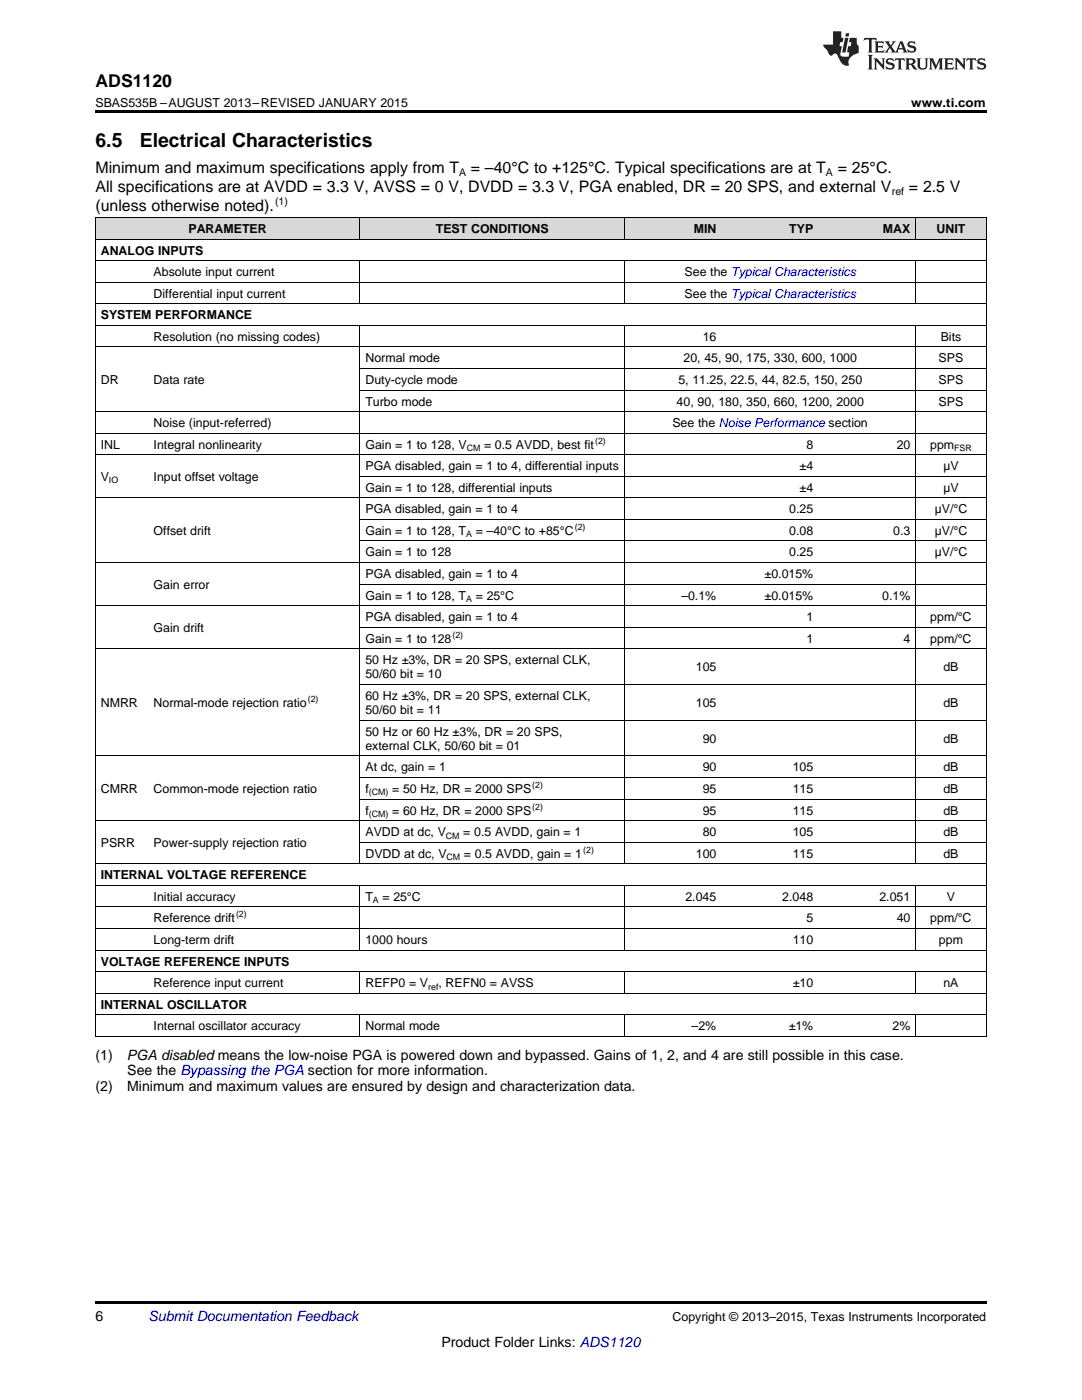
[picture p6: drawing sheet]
<svg xmlns="http://www.w3.org/2000/svg" width="216mm" height="279mm" viewBox="0 0 216 279" stroke-linecap="round" stroke-linejoin="round" font-family="sans-serif">
<defs><g id="words">
<g font-size="3.9">
<text x="19" y="29.3">6.5</text>
<text x="27.9" y="29.3">Electrical Characteristics</text>
</g>
<text font-size="3.5" x="19" y="17.3">ADS1120</text>
<g font-size="3.2">
<text x="19" y="34.4">Minimum and maximum specifications apply from T</text>
<text x="94" y="34.4">= –40°C to +125°C. Typical specifications are at T</text>
<text x="167.2" y="34.4">= 25°C.</text>
<text x="19" y="38.3">All specifications are at AVDD = 3.3 V, AVSS = 0 V, DVDD = 3.3 V, PGA enabled, DR = 20 SPS, and external V</text>
<text x="181.4" y="38.3">= 2.5 V</text>
<text x="19" y="42.2">(unless otherwise noted).</text>
</g>
<g font-size="2.8">
<text x="19" y="211.5">(1)</text>
<text x="25.3" y="211.5">PGA disabled means the low-noise PGA is powered down and bypassed. Gains of 1, 2, and 4 are still possible in this case.</text>
<text x="25.4" y="214.6">See the Bypassing the PGA section for more information.</text>
<text x="19" y="217.8">(2)</text>
<text x="25.4" y="217.8">Minimum and maximum values are ensured by design and characterization data.</text>
<text x="19" y="263.6">6</text>
<text x="88.1" y="268.9">Product Folder Links: ADS1120</text>
</g>
<text font-size="2.8" fill="#0000c8" x="29.6" y="263.6">Submit Documentation Feedback</text>
<g font-size="2.5">
<text x="19" y="21.4">SBAS535B –AUGUST 2013–REVISED JANUARY 2015</text>
<text x="181.8" y="21.4">www.ti.com</text>
<text x="37.6" y="46.5">PARAMETER</text>
<text x="87" y="46.5">TEST CONDITIONS</text>
<text x="138.4" y="46.5">MIN</text>
<text x="157.5" y="46.5">TYP</text>
<text x="176.2" y="46.5">MAX</text>
<text x="186.9" y="46.5">UNIT</text>
<text x="20.1" y="50.8">ANALOG INPUTS</text>
<text x="30.7" y="55.1">Absolute input current</text>
<text x="30.7" y="59.4">Differential input current</text>
<text x="136.6" y="55.1">See the Typical Characteristics</text>
<text x="136.6" y="59.4">See the Typical Characteristics</text>
<text x="20.1" y="63.7">SYSTEM PERFORMANCE</text>
<text x="30.7" y="68">Resolution (no missing codes)</text>
<text x="140.2" y="68">16</text>
<text x="187.7" y="68">Bits</text>
<text x="20.1" y="76.6">DR</text>
<text x="30.7" y="76.6">Data rate</text>
<text x="72.9" y="72.3">Normal mode</text>
<text x="72.9" y="76.6">Duty-cycle mode</text>
<text x="135.4" y="76.6">5, 11.25, 22.5, 44, 82.5, 150, 250</text>
<text x="136.4" y="72.3">20, 45, 90, 175, 330, 600, 1000</text>
<text x="187.3" y="72.3">SPS</text>
<text x="187.3" y="76.6">SPS</text>
<text x="72.9" y="80.9">Turbo mode</text>
<text x="135" y="80.9">40, 90, 180, 350, 660, 1200, 2000</text>
<text x="187.3" y="80.9">SPS</text>
<text x="20.1" y="89.5">INL</text>
<text x="30.7" y="85.2">Noise (input-referred)</text>
<text x="30.7" y="89.5">Integral nonlinearity</text>
<text x="72.9" y="89.5">Gain = 1 to 128, V</text>
<text x="96.6" y="89.5">= 0.5 AVDD, best fit</text>
<text x="134.2" y="85.2">See the Noise Performance section</text>
<text x="160.9" y="89.5">8</text>
<text x="178.9" y="89.5">20</text>
<text x="185.6" y="89.5">ppm</text>
<text x="20.1" y="96">V</text>
<text x="30.7" y="96">Input offset voltage</text>
<text x="72.9" y="93.8">PGA disabled, gain = 1 to 4, differential inputs</text>
<text x="159.6" y="93.8">±4</text>
<text x="188.2" y="93.8">µV</text>
<text x="72.9" y="98.1">Gain = 1 to 128, differential inputs</text>
<text x="159.6" y="98.1">±4</text>
<text x="188.2" y="98.1">µV</text>
<text x="30.7" y="106.8">Offset drift</text>
<text x="72.9" y="102.4">PGA disabled, gain = 1 to 4</text>
<text x="72.9" y="106.8">Gain = 1 to 128, T</text>
<text x="94.9" y="106.8">= –40°C to +85°C</text>
<text x="157.5" y="102.4">0.25</text>
<text x="157.5" y="106.8">0.08</text>
<text x="178.2" y="106.8">0.3</text>
<text x="186.5" y="102.4">µV/°C</text>
<text x="186.5" y="106.8">µV/°C</text>
<text x="72.9" y="111.1">Gain = 1 to 128</text>
<text x="157.5" y="111.1">0.25</text>
<text x="186.5" y="111.1">µV/°C</text>
<text x="30.7" y="117.5">Gain error</text>
<text x="72.9" y="115.4">PGA disabled, gain = 1 to 4</text>
<text x="72.9" y="119.7">Gain = 1 to 128, T</text>
<text x="94.9" y="119.7">= 25°C</text>
<text x="136" y="119.7">–0.1%</text>
<text x="152.6" y="115.4">±0.015%</text>
<text x="152.6" y="119.7">±0.015%</text>
<text x="176" y="119.7">0.1%</text>
<text x="72.9" y="124">PGA disabled, gain = 1 to 4</text>
<text x="160.9" y="124">1</text>
<text x="185.6" y="124">ppm/°C</text>
<text x="30.7" y="126.1">Gain drift</text>
<text x="72.9" y="128.3">Gain = 1 to 128</text>
<text x="160.9" y="128.3">1</text>
<text x="180.3" y="128.3">4</text>
<text x="185.6" y="128.3">ppm/°C</text>
<text x="72.9" y="132.6">50 Hz ±3%, DR = 20 SPS, external CLK,</text>
<text x="72.9" y="135.4">50/60 bit = 10</text>
<text x="138.9" y="134">105</text>
<text x="188.2" y="134">dB</text>
<text x="20.1" y="141.1">NMRR</text>
<text x="30.7" y="141.1">Normal-mode rejection ratio</text>
<text x="72.9" y="139.7">60 Hz ±3%, DR = 20 SPS, external CLK,</text>
<text x="72.9" y="142.5">50/60 bit = 11</text>
<text x="138.9" y="141.1">105</text>
<text x="188.2" y="141.1">dB</text>
<text x="72.9" y="146.8">50 Hz or 60 Hz ±3%, DR = 20 SPS,</text>
<text x="72.9" y="149.6">external CLK, 50/60 bit = 01</text>
<text x="140.2" y="148.2">90</text>
<text x="188.2" y="148.2">dB</text>
<text x="72.9" y="154">At dc, gain = 1</text>
<text x="140.2" y="154">90</text>
<text x="158.2" y="154">105</text>
<text x="188.2" y="154">dB</text>
<text x="20.1" y="158.3">CMRR</text>
<text x="30.7" y="158.3">Common-mode rejection ratio</text>
<text x="72.9" y="158.3">f</text>
<text x="78.2" y="158.3">= 50 Hz, DR = 2000 SPS</text>
<text x="140.2" y="158.3">95</text>
<text x="158.2" y="158.3">115</text>
<text x="188.2" y="158.3">dB</text>
<text x="72.9" y="162.6">f</text>
<text x="72.9" y="166.9">AVDD at dc, V</text>
<text x="78.2" y="162.6">= 60 Hz, DR = 2000 SPS</text>
<text x="92.4" y="166.9">= 0.5 AVDD, gain = 1</text>
<text x="140.2" y="162.6">95</text>
<text x="140.2" y="166.9">80</text>
<text x="158.2" y="162.6">115</text>
<text x="158.2" y="166.9">105</text>
<text x="188.2" y="162.6">dB</text>
<text x="188.2" y="166.9">dB</text>
<text x="20.1" y="169">PSRR</text>
<text x="30.7" y="169">Power-supply rejection ratio</text>
<text x="72.9" y="171.2">DVDD at dc, V</text>
<text x="92.6" y="171.2">= 0.5 AVDD, gain = 1</text>
<text x="138.9" y="171.2">100</text>
<text x="158.2" y="171.2">115</text>
<text x="188.2" y="171.2">dB</text>
<text x="20.1" y="175.5">INTERNAL VOLTAGE REFERENCE</text>
<text x="30.7" y="179.8">Initial accuracy</text>
<text x="72.9" y="179.8">T</text>
<text x="76.3" y="179.8">= 25°C</text>
<text x="136.8" y="179.8">2.045</text>
<text x="156.1" y="179.8">2.048</text>
<text x="175.5" y="179.8">2.051</text>
<text x="188.9" y="179.8">V</text>
<text x="30.7" y="184.1">Reference drift</text>
<text x="160.9" y="184.1">5</text>
<text x="178.9" y="184.1">40</text>
<text x="185.6" y="184.1">ppm/°C</text>
<text x="30.7" y="188.4">Long-term drift</text>
<text x="72.9" y="188.4">1000 hours</text>
<text x="158.2" y="188.4">110</text>
<text x="187.4" y="188.4">ppm</text>
<text x="20.1" y="192.7">VOLTAGE REFERENCE INPUTS</text>
<text x="30.7" y="197">Reference input current</text>
<text x="72.9" y="197">REFP0 = V</text>
<text x="87.5" y="197">, REFN0 = AVSS</text>
<text x="158.2" y="197">±10</text>
<text x="188.2" y="197">nA</text>
<text x="20.1" y="201.3">INTERNAL OSCILLATOR</text>
<text x="30.7" y="205.6">Internal oscillator accuracy</text>
<text x="72.9" y="205.6">Normal mode</text>
<text x="138" y="205.6">–2%</text>
<text x="157.4" y="205.6">±1%</text>
<text x="178.1" y="205.6">2%</text>
<text x="134.2" y="263.6">Copyright © 2013–2015, Texas Instruments Incorporated</text>
</g>
<g font-size="2.1">
<text x="91.6" y="35.1">A</text>
<text x="164.8" y="35.1">A</text>
<text x="54.9" y="40.9">(1)</text>
<text x="178" y="38.9">ref</text>
</g>
<g font-size="1.8">
<text x="118.7" y="88.5">(2)</text>
<text x="93.1" y="90">CM</text>
<text x="190.4" y="90">FSR</text>
<text x="21.7" y="96.5">IO</text>
<text x="93" y="107.2">A</text>
<text x="114.7" y="105.8">(2)</text>
<text x="93" y="120.2">A</text>
<text x="90.3" y="127.3">(2)</text>
<text x="61.4" y="140.1">(2)</text>
<text x="73.6" y="158.8">(CM)</text>
<text x="106.2" y="157.3">(2)</text>
<text x="106.2" y="161.6">(2)</text>
<text x="73.6" y="163.1">(CM)</text>
<text x="89" y="167.4">CM</text>
<text x="89.1" y="171.7">CM</text>
<text x="116.4" y="170.2">(2)</text>
<text x="47.1" y="183.1">(2)</text>
<text x="74.4" y="180.3">A</text>
<text x="85.4" y="197.5">ref</text>
</g>
</g></defs>
<g fill="#d8d8d8">
<path d="M19 43.5h10.6v4.3h-10.6z"/>
<path d="M29.6 43.5h28.1v4.3h-28.1z"/>
<path d="M57.7 43.5h14.2v4.3h-14.2z"/>
<path d="M71.9 43.5h52.8v4.3h-52.8z"/>
<path d="M124.7 43.5h19.3v4.3h-19.3z"/>
<path d="M144 43.5h19.4v4.3h-19.4z"/>
<path d="M163.4 43.5h19.3v4.3h-19.3z"/>
<path d="M182.7 43.5h14.1v4.3h-14.1z"/>
</g>
<path d="M19 22h177.8v.5h-177.8zM19 259.7h177.8v.5h-177.8z" fill="#000"/>
<g fill="none" stroke="#000" stroke-width=".2">
<path d="M19 56.3h177.8M19 52h177.8M19 47.7h177.8M19 43.4h177.8M19.1 43.4v163.5M71.8 43.4v4.4M71.8 52v8.7M124.6 43.4v4.4M124.6 52v8.7M182.7 43.4v4.4M182.7 52v8.7M196.8 43.4v163.5"/>
<path d="M19 69.2h177.8M19 64.9h177.8M19 60.6h177.8M71.8 64.9v107.5M71.9 77.8h124.9M71.9 73.5h124.9M124.6 64.9v107.5M182.7 64.9v107.5M19 99.4h177.8M19 90.8h177.8M19 86.4h177.8M19 82.1h177.8"/>
<path d="M71.9 95.1h124.9M19 112.3h177.8M71.9 116.6h124.9M71.9 108h124.9M71.9 103.7h124.9M19 129.5h177.8M19 120.9h177.8M71.9 136.6h124.9M71.9 125.2h124.9M19 150.9h177.8M71.9 159.5h124.9M71.9 155.2h124.9"/>
<path d="M71.9 143.7h124.9M19 176.7h177.8M19 172.4h177.8M19 163.8h177.8M71.8 176.7v13M71.9 168.1h124.9M124.6 176.7v13M182.7 176.7v13M19 198.2h177.8M19 193.9h177.8M19 189.6h177.8M19 185.3h177.8"/>
<path d="M19 181h177.8M71.8 193.9v4.4M124.6 193.9v4.4M182.7 193.9v4.4M19 206.8h177.8M19 202.5h177.8M71.8 202.5v4.4M124.6 202.5v4.4M182.7 202.5v4.4"/>
</g>
<g fill="#231f20">
<path d="M172.5 7.6l-.1 .5 .4-.2h.6v.1v2.1l-.2 .4h.9l-.2-.4v-2.1l.1-.1h.5l.5 .2-.2-.5zM174.5 8.3l.2 .3v1.5l-.2 .4h1.8l.2-.6a1.04 1.04 0 0 1-1.3 .2v-.7h.6l.3 .2v-.6l-.3 .2h-.6v-.6l.8-.1 .4 .3-.2-.5zM176.5 8.3l.9 1.1-.9 1.1h.8l-.2-.2 .4-.7 .5 .7-.2 .2h1.5l-.2-.2 .2-.4h.9l.1 .4-.2 .2h1l-.3-.3-.7-1.9h-.5l-.9 2-.8-1 .9-1h-.8l.1 .3-.4 .5-.3-.6 .1-.2zM179.7 8.6l.4 1h-.7zM181.3 8.4a.63 .63 0 0 0-.2 .7 .63 .63 0 0 0 .6 .4l.6 .2 .1 .2a.75 .75 0 0 1-.7 .4 .75 .75 0 0 1-.6-.5l.1 .7 .1-.1a1.11 1.11 0 0 0 1.5-.6 1.13 1.13 0 0 0-1.2-.8l-.1-.4a1.04 1.04 0 0 1 1.2 .2l-.2-.5-.2 .1-.4-.2zM173.2 10.9l.2 .4v2.2l-.2 .4h1l-.3-.4v-2.2l.3-.4zM174.3 11.6l.3 .4v1.5l-.3 .4h.8l-.2-.4v-1.3l1.5 1.7v-1.9l.2-.4h-.7l.2 .4v.9l-1.1-1.3zM177 11.8a.62 .62 0 0 0-.2 .7 .62 .62 0 0 0 .6 .4l.6 .1 .1 .3a.76 .76 0 0 1-.7 .3 .76 .76 0 0 1-.7-.4l.2 .7 .1-.1a1.11 1.11 0 0 0 1.5-.6 1.13 1.13 0 0 0-1.2-.8l-.1-.4a1.04 1.04 0 0 1 1.2 .2l-.2-.6-.2 .1-.5-.1zM178.7 11.6l-.2 .6a.61 .61 0 0 1 .8-.3v1.6l-.2 .4h.9l-.2-.4v-1.6a.63 .63 0 0 1 .7 .3l-.1-.6zM180.6 11.6l.3 .4v1.5l-.3 .4h1l-.2-.2-.1-.8 .6 .2a.76 .76 0 0 0 1.2 .7l-1-1a.58 .58 0 0 0 .6-.5 .58 .58 0 0 0-.5-.6zM181.4 11.9h.1a.45 .45 0 0 1 .5 .1 .45 .45 0 0 1 .1 .5l-.8 .2zM182.9 11.6l.2 .2a2.17 2.17 0 0 0 .3 1.9 .99 .99 0 0 0 1.6-.6v-1.1l.2-.4h-.7l.2 .2a1.92 1.92 0 0 1-.2 1.8 .6 .6 0 0 1-.9-.5v-1.1l.2-.4zM185.4 11.6l.2 .4v1.5l-.2 .4h.7l-.2-.4v-1.4l.8 1.8 .8-1.8v1.4l-.2 .4h.9l-.2-.4v-1.5l.2-.4h-.8l-.6 1.5-.6-1.5zM188.4 11.6l.2 .4v1.5l-.2 .4h1.8l.1-.6a1.04 1.04 0 0 1-1.2 .1v-.6h.5l.4 .2v-.6l-.4 .2h-.5v-.7h.8l.3 .3-.1-.6zM190.5 11.6l.2 .4v1.5l-.2 .4h.7l-.2-.4v-1.3l1.5 1.7v-1.9l.2-.4h-.7l.2 .4v.9l-1.1-1.3zM192.9 11.6l-.1 .6a.61 .61 0 0 1 .7-.3l.1 1.6-.3 .4h1l-.3-.4 .1-1.6a.63 .63 0 0 1 .7 .3l-.1-.6zM195.2 11.8a.62 .62 0 0 0-.2 .7 .62 .62 0 0 0 .6 .4l.6 .1 .1 .3a.76 .76 0 0 1-.7 .3 .76 .76 0 0 1-.6-.4l.1 .7 .1-.1a1.11 1.11 0 0 0 1.6-.6 1.13 1.13 0 0 0-1.3-.8l-.1-.4a1.04 1.04 0 0 1 1.2 .2l-.1-.6-.2 .1-.5-.1z"/>
<path d="M166.2 6.3v2.6h-1.9v.4l.8 .9a.91 .91 0 0 0 1 .8 .56 .56 0 0 1 .5-.3 .56 .56 0 0 1 .5 .3l.4 .8a1.53 1.53 0 0 0 1.9 1.2 1.54 1.54 0 0 1 1-2.1l.9-.3v-1.4a1.52 1.52 0 0 1-.4-1.6h-1.3l-.2 .8h.5l-.2 .8h-.5l-.1 1v.2l.4 .1-.2 .8a1.93 1.93 0 0 1-1.6-.3l.3-1.8h-.5l.2-.8h.4l.2-.8h-.4v-1.3zM168.6 7.6l-.6 2.9h.7l.6-2.9zM168.8 6.6l-.1 .7h.6l.2-.7z"/>
</g>
<use href="#words"/>
</svg>
